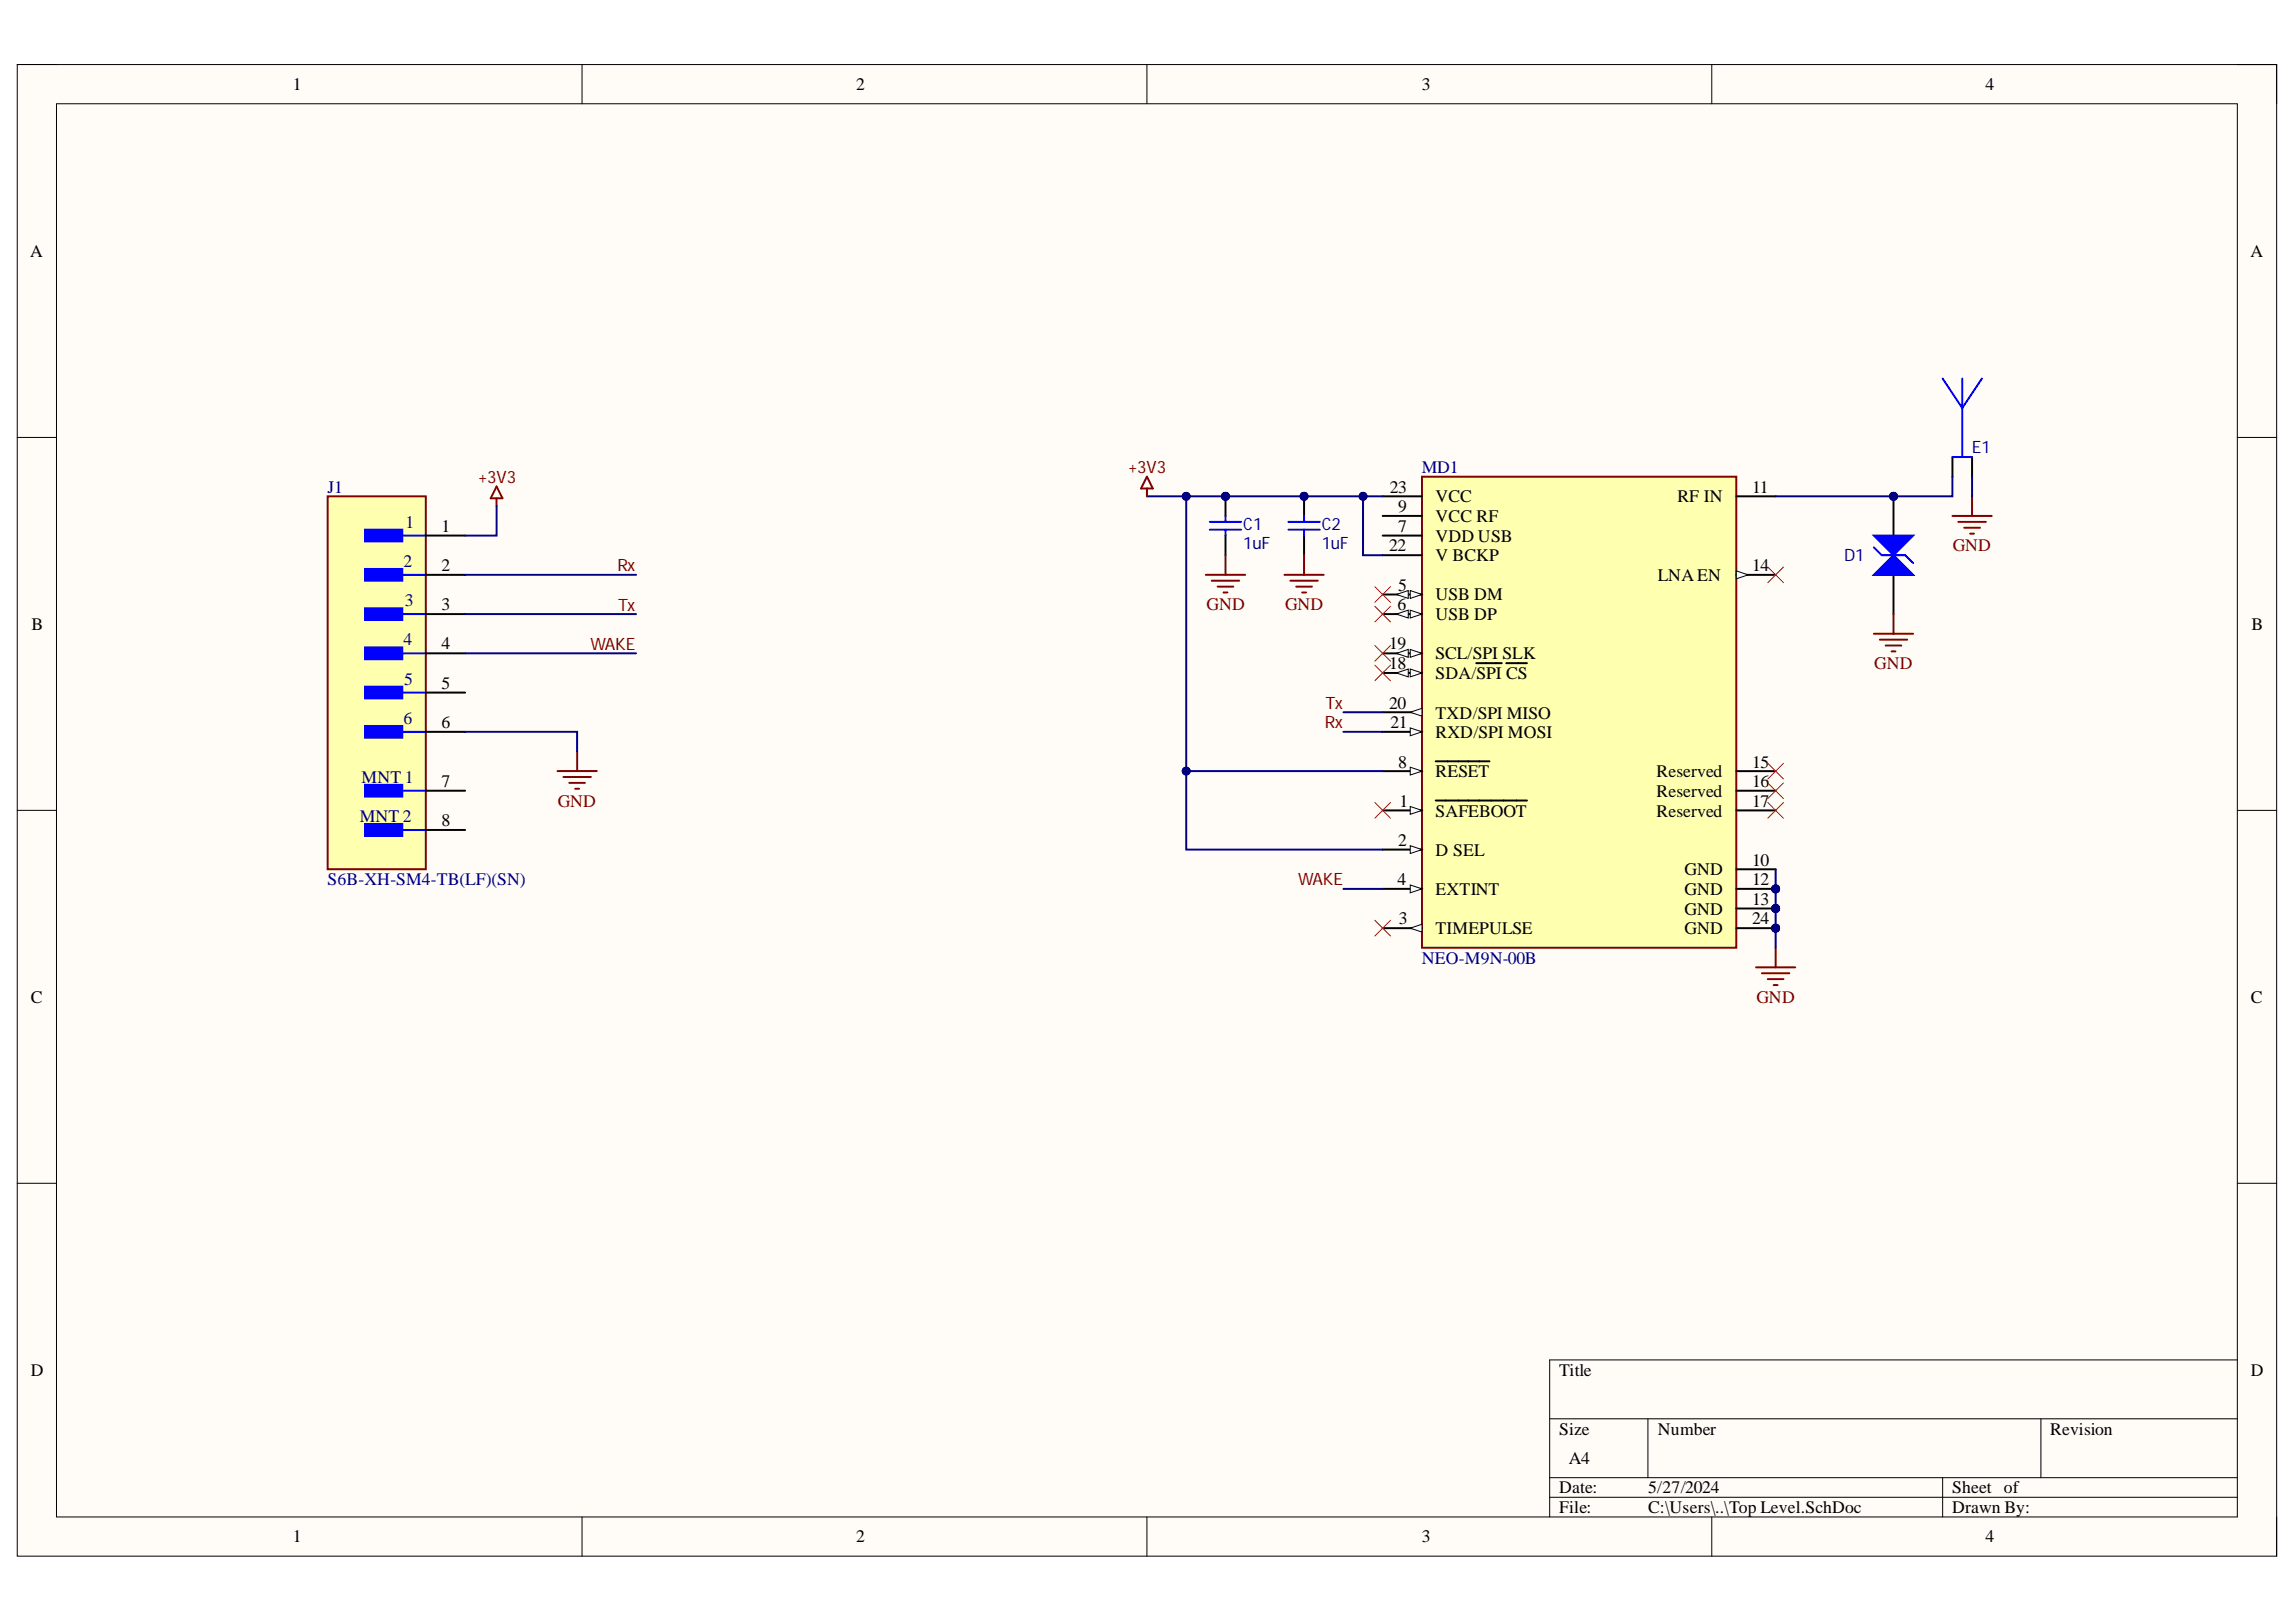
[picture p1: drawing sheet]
<svg xmlns="http://www.w3.org/2000/svg" width="297mm" height="210mm" viewBox="0 0 297 210" stroke-linecap="round" stroke-linejoin="round" font-family="sans-serif">
<defs><g id="words">
<g font-size="2.3">
<text x="37.9" y="11.7">1</text>
<text x="110.7" y="11.7">2</text>
<text x="183.9" y="11.7">3</text>
<text x="256.9" y="11.7">4</text>
<text x="3.9" y="33.3">A</text>
<text x="291.1" y="33.3">A</text>
<text x="179.8" y="63.7">23</text>
<text x="185.7" y="65">VCC</text>
<text x="217" y="65">RF IN</text>
<text x="226.7" y="63.7">11</text>
<text x="57.1" y="68.8">1</text>
<text x="179.7" y="71.4">22</text>
<text x="180.9" y="66.3">9</text>
<text x="180.9" y="68.8">7</text>
<text x="185.7" y="67.5">VCC RF</text>
<text x="185.7" y="70.1">VDD USB</text>
<text x="57.1" y="73.9">2</text>
<text x="180.9" y="76.4">5</text>
<text x="185.7" y="77.7">USB DM</text>
<text x="185.7" y="72.6">V BCKP</text>
<text x="214.5" y="75.2">LNAEN</text>
<text x="226.7" y="73.9">14</text>
<text x="4.1" y="81.5">B</text>
<text x="57.1" y="79">3</text>
<text x="180.8" y="79">6</text>
<text x="185.7" y="80.2">USB DP</text>
<text x="291.3" y="81.5">B</text>
<text x="57.1" y="84">4</text>
<text x="57.1" y="89.2">5</text>
<text x="179.7" y="84">19</text>
<text x="179.7" y="86.6">18</text>
<text x="185.7" y="85.3">SCL/SPI SLK</text>
<text x="185.7" y="87.8">SDA/SPI CS</text>
<text x="57.1" y="94.3">6</text>
<text x="179.7" y="91.7">20</text>
<text x="179.9" y="94.3">21</text>
<text x="185.7" y="95.5">RXD/SPI MOSI</text>
<text x="185.7" y="93">TXD/SPI MISO</text>
<text x="57.1" y="101.9">7</text>
<text x="180.9" y="99.3">8</text>
<text x="185.7" y="100.6">RESET</text>
<text x="214.3" y="100.6">Reserved</text>
<text x="226.7" y="99.3">15</text>
<text x="226.7" y="101.9">16</text>
<text x="57.1" y="106.9">8</text>
<text x="181.1" y="104.4">1</text>
<text x="185.7" y="105.7">SAFEBOOT</text>
<text x="214.3" y="103.1">Reserved</text>
<text x="214.3" y="105.7">Reserved</text>
<text x="226.7" y="104.4">17</text>
<text x="180.9" y="109.5">2</text>
<text x="185.7" y="110.8">D SEL</text>
<text x="217.9" y="113.3">GND</text>
<text x="226.7" y="112">10</text>
<text x="180.8" y="114.6">4</text>
<text x="181" y="119.6">3</text>
<text x="185.7" y="115.8">EXTINT</text>
<text x="217.9" y="115.8">GND</text>
<text x="217.9" y="118.4">GND</text>
<text x="226.7" y="114.6">12</text>
<text x="226.7" y="117.1">13</text>
<text x="226.7" y="119.6">24</text>
<text x="185.7" y="120.9">TIMEPULSE</text>
<text x="217.9" y="120.9">GND</text>
<text x="4" y="129.8">C</text>
<text x="291.2" y="129.8">C</text>
<text x="4" y="178">D</text>
<text x="201.7" y="178">Title</text>
<text x="291.2" y="178">D</text>
<text x="201.7" y="185.7">Size</text>
<text x="214.5" y="185.7">Number</text>
<text x="265.2" y="185.7">Revision</text>
<text x="203" y="189.5">A4</text>
<text x="201.7" y="193.3">Date:</text>
<text x="201.7" y="195.8">File:</text>
<text x="213.2" y="193.3">5/27/2024</text>
<text x="213.2" y="195.8">C:\Users\..\Top Level.SchDoc</text>
<text x="252.6" y="193.3">Sheet of</text>
<text x="252.6" y="195.8">Drawn By:</text>
<text x="37.9" y="199.6">1</text>
<text x="110.7" y="199.6">2</text>
<text x="183.9" y="199.6">3</text>
<text x="256.9" y="199.6">4</text>
</g>
<g font-size="2.3" fill="#000080">
<text x="42.4" y="63.7">J1</text>
<text x="183.9" y="61.2">MD1</text>
<text x="52.5" y="68.3">1</text>
<text x="52.2" y="73.4">2</text>
<text x="52.2" y="83.5">4</text>
<text x="52.4" y="78.5">3</text>
<text x="52.3" y="88.6">5</text>
<text x="52.2" y="93.8">6</text>
<text x="46.8" y="101.4">MNT 1</text>
<text x="46.5" y="106.4">MNT 2</text>
<text x="42.4" y="114.6">S6B-XH-SM4-TB(LF)(SN)</text>
<text x="183.9" y="124.7">NEO-M9N-00B</text>
</g>
<g font-size="2.3" fill="#800000">
<text x="252.6" y="71.4">GND</text>
<text x="156.1" y="79">GND</text>
<text x="166.3" y="79">GND</text>
<text x="242.5" y="86.6">GND</text>
<text x="72.2" y="104.4">GND</text>
<text x="227.3" y="129.8">GND</text>
</g>
<g font-size="2.2" fill="#000080">
<text x="255.1" y="58.7">E1</text>
<text x="160.8" y="71.1">1uF</text>
<text x="160.8" y="68.6">C1</text>
<text x="171" y="71.1">1uF</text>
<text x="171" y="68.6">C2</text>
<text x="238.6" y="72.6">D1</text>
</g>
<g font-size="2.2" fill="#800000">
<text x="61.8" y="62.5">+3V3</text>
<text x="145.9" y="61.2">+3V3</text>
<text x="79.9" y="73.9">Rx</text>
<text x="80" y="79">Tx</text>
<text x="76.4" y="84.1">WAKE</text>
<text x="171.4" y="94.3">Rx</text>
<text x="171.5" y="91.7">Tx</text>
<text x="167.9" y="114.6">WAKE</text>
</g>
</g></defs>
<path d="M2.2 8.4h292.3v193h-292.3z" fill-rule="evenodd" fill="#fffcf8"/>
<path d="M2.2 8.4h292.3v193h-292.3z" fill="none" stroke="#000" stroke-width=".13"/>
<path d="M7.3 13.4h282.1v182.9h-282.1z" fill-rule="evenodd" fill="#fffcf8"/>
<g fill="none" stroke="#000" stroke-width=".13">
<path d="M2.2 8.3h5.1M7.3 13.4h282.1v182.9h-282.1zM75.3 8.3v5.1M148.4 8.3v5.1M221.5 8.4v5M289.4 8.4h5.1v5M2.2 56.6h5.1M289.4 56.6h5.1M2.2 104.9h5.1M289.4 104.9h5.1M2.2 153.1h5.1M289.4 153.1h5.1"/>
<path d="M289.4 176h-88.9v20.3M75.3 196.3v5.1M148.4 196.3v5.1M200.5 183.6h88.9M200.5 191.2h88.9M200.5 193.8h88.9M213.2 183.6v7.6M221.5 196.3v5.1M251.3 191.2v5.1M264 183.6v7.6M294.5 196.3v5.1"/>
</g>
<circle cx="229.7" cy="115" r=".51" fill="#000080"/>
<circle cx="229.7" cy="115" r=".51" fill="none" stroke="#000080" stroke-width=".13"/>
<circle cx="229.7" cy="117.6" r=".51" fill="#000080"/>
<circle cx="229.7" cy="117.6" r=".51" fill="none" stroke="#000080" stroke-width=".13"/>
<circle cx="229.7" cy="120.1" r=".51" fill="#000080"/>
<circle cx="229.7" cy="120.1" r=".51" fill="none" stroke="#000080" stroke-width=".13"/>
<path d="M184 61.7h40.6v61h-40.6z" fill-rule="evenodd" fill="#ffffb0"/>
<path d="M184 61.7h40.6v61h-40.6z" fill="none" stroke="#800000" stroke-width=".25"/>
<path d="M178.9 99.8h5.1" fill="none" stroke="#000" stroke-width=".25"/>
<path d="M182.4 99.3l1.6 .5-1.6 .5z" fill="#f8fcff"/>
<path d="M182.4 99.3l1.6 .5-1.6 .5z" fill="none" stroke="#000" stroke-width=".13"/>
<path d="M185.7 98.5h7M178.9 104.9h5.1" fill="none" stroke="#000" stroke-width=".25"/>
<path d="M182.4 104.4l1.6 .5-1.6 .5z" fill="#f8fcff"/>
<path d="M182.4 104.4l1.6 .5-1.6 .5z" fill="none" stroke="#000" stroke-width=".13"/>
<path d="M178.9 109.9h5.1M185.7 103.6h11.8" fill="none" stroke="#000" stroke-width=".25"/>
<path d="M182.4 109.4l1.6 .5-1.6 .6z" fill="#f8fcff"/>
<path d="M182.4 109.4l1.6 .5-1.6 .6z" fill="none" stroke="#000" stroke-width=".13"/>
<path d="M178.9 115h5.1" fill="none" stroke="#000" stroke-width=".25"/>
<path d="M182.4 114.5l1.6 .5-1.6 .5z" fill="#f8fcff"/>
<path d="M182.4 114.5l1.6 .5-1.6 .5z" fill="none" stroke="#000" stroke-width=".13"/>
<path d="M178.9 94.7h5.1" fill="none" stroke="#000" stroke-width=".25"/>
<path d="M182.4 94.2l1.6 .5-1.6 .5z" fill="#f8fcff"/>
<path d="M182.4 94.2l1.6 .5-1.6 .5z" fill="none" stroke="#000" stroke-width=".13"/>
<path d="M178.9 84.6h5.1" fill="none" stroke="#000" stroke-width=".25"/>
<path d="M182.4 84l1.6 .6-1.6 .5z" fill="#f8fcff"/>
<path d="M182.4 84l1.6 .6-1.6 .5z" fill="none" stroke="#000" stroke-width=".13"/>
<path d="M180.7 84.6l1.5-.6v1.1z" fill="#f8fcff"/>
<path d="M180.7 84.6l1.5-.6v1.1z" fill="none" stroke="#000" stroke-width=".13"/>
<path d="M178.9 87.1h5.1" fill="none" stroke="#000" stroke-width=".25"/>
<path d="M182.4 86.6l1.6 .5-1.6 .5z" fill="#f8fcff"/>
<path d="M182.4 86.6l1.6 .5-1.6 .5z" fill="none" stroke="#000" stroke-width=".13"/>
<path d="M180.7 87.1l1.5-.5v1z" fill="#f8fcff"/>
<path d="M180.7 87.1l1.5-.5v1z" fill="none" stroke="#000" stroke-width=".13"/>
<path d="M191 85.8h3.3M194.9 85.8h2.6M178.9 120.1h5.1" fill="none" stroke="#000" stroke-width=".25"/>
<path d="M182.4 120.1l1.6-.5v1z" fill="#f8fcff"/>
<path d="M182.4 120.1l1.6-.5v1z" fill="none" stroke="#000" stroke-width=".13"/>
<path d="M178.9 92.2h5.1" fill="none" stroke="#000" stroke-width=".25"/>
<path d="M182.4 92.2l1.6-.5v1z" fill="#f8fcff"/>
<path d="M182.4 92.2l1.6-.5v1z" fill="none" stroke="#000" stroke-width=".13"/>
<path d="M178.9 76.9h5.1" fill="none" stroke="#000" stroke-width=".25"/>
<path d="M182.4 76.4l1.6 .5-1.6 .5z" fill="#f8fcff"/>
<path d="M182.4 76.4l1.6 .5-1.6 .5z" fill="none" stroke="#000" stroke-width=".13"/>
<path d="M180.7 76.9l1.5-.5v1z" fill="#f8fcff"/>
<path d="M180.7 76.9l1.5-.5v1z" fill="none" stroke="#000" stroke-width=".13"/>
<path d="M178.9 79.5h5.1" fill="none" stroke="#000" stroke-width=".25"/>
<path d="M182.4 79l1.6 .5-1.6 .5z" fill="#f8fcff"/>
<path d="M182.4 79l1.6 .5-1.6 .5z" fill="none" stroke="#000" stroke-width=".13"/>
<path d="M180.7 79.5l1.5-.5v1z" fill="#f8fcff"/>
<path d="M180.7 79.5l1.5-.5v1z" fill="none" stroke="#000" stroke-width=".13"/>
<path d="M178.9 64.2h5.1M178.9 66.8h5.1M178.9 69.3h5.1M178.9 71.8h5.1M224.6 112.5h5.1M224.6 115h5.1" fill="none" stroke="#000" stroke-width=".25"/>
<circle cx="229.7" cy="115" r=".51" fill="#000080"/>
<circle cx="229.7" cy="115" r=".51" fill="none" stroke="#000080" stroke-width=".13"/>
<path d="M224.6 117.6h5.1" fill="none" stroke="#000" stroke-width=".25"/>
<circle cx="229.7" cy="117.6" r=".51" fill="#000080"/>
<circle cx="229.7" cy="117.6" r=".51" fill="none" stroke="#000080" stroke-width=".13"/>
<path d="M224.6 120.1h5.1" fill="none" stroke="#000" stroke-width=".25"/>
<circle cx="229.7" cy="120.1" r=".51" fill="#000080"/>
<circle cx="229.7" cy="120.1" r=".51" fill="none" stroke="#000080" stroke-width=".13"/>
<path d="M224.6 74.4h5.1" fill="none" stroke="#000" stroke-width=".25"/>
<path d="M224.6 73.9l1.6 .5-1.6 .5z" fill="#f8fcff"/>
<path d="M224.6 73.9l1.6 .5-1.6 .5z" fill="none" stroke="#000" stroke-width=".13"/>
<path d="M224.6 64.2h5.1M224.6 99.8h5.1M224.6 102.3h5.1M224.6 104.9h5.1" fill="none" stroke="#000" stroke-width=".25"/>
<circle cx="158.5" cy="64.2" r=".51" fill="#000080"/>
<circle cx="158.5" cy="64.2" r=".51" fill="none" stroke="#000080" stroke-width=".13"/>
<path d="M158.5 64.2v2.6M158.5 69.3v2.5" fill="none" stroke="#000" stroke-width=".25"/>
<circle cx="158.5" cy="64.2" r=".51" fill="#000080"/>
<circle cx="158.5" cy="64.2" r=".51" fill="none" stroke="#000080" stroke-width=".13"/>
<path d="M156.5 67.5h4.1M156.5 68.5h4.1M158.5 66.8v.7M158.5 68.5v.8" fill="none" stroke="#00f" stroke-width=".25"/>
<circle cx="168.7" cy="64.2" r=".51" fill="#000080"/>
<circle cx="168.7" cy="64.2" r=".51" fill="none" stroke="#000080" stroke-width=".13"/>
<path d="M168.7 64.2v2.6M168.7 69.3v2.5" fill="none" stroke="#000" stroke-width=".25"/>
<circle cx="168.7" cy="64.2" r=".51" fill="#000080"/>
<circle cx="168.7" cy="64.2" r=".51" fill="none" stroke="#000080" stroke-width=".13"/>
<path d="M251.3 49l2.6 3.8 2.5-3.8M252.6 59.1h2.5M253.9 49v10.1M166.7 67.5h4M166.7 68.5h4M168.7 66.8v.7M168.7 68.5v.8" fill="none" stroke="#00f" stroke-width=".25"/>
<path d="M252.6 59.1v2.6M255.1 59.1v2.6" fill="none" stroke="#000" stroke-width=".25"/>
<path d="M252.6 66.8h5.1M253.4 67.5h3.5M254.1 68.3h2.1M254.9 69.1h.5M255.1 64.2v2.6M227.2 125.2h5.1M227.9 125.9h3.6M228.7 126.7h2M229.5 127.5h.5M229.7 122.7v2.5" fill="none" stroke="#800000" stroke-width=".25"/>
<path d="M228.7 73.4l2 2M230.7 73.4l-2 2M228.7 98.8l2 2M230.7 98.8l-2 2M177.9 103.8l2 2.1M179.9 103.8l-2 2.1M228.7 101.3l2 2M228.7 103.8l2 2.1M230.7 101.3l-2 2M230.7 103.8l-2 2.1" fill="none" stroke="#f00" stroke-width=".13"/>
<circle cx="245" cy="64.2" r=".51" fill="#000080"/>
<circle cx="245" cy="64.2" r=".51" fill="none" stroke="#000080" stroke-width=".13"/>
<path d="M245 64.2v5.1" fill="none" stroke="#000" stroke-width=".25"/>
<circle cx="245" cy="64.2" r=".51" fill="#000080"/>
<circle cx="245" cy="64.2" r=".51" fill="none" stroke="#000080" stroke-width=".13"/>
<path d="M245 74.4v5.1" fill="none" stroke="#000" stroke-width=".25"/>
<path d="M245 71.8l2.5 2.6h-5.1z" fill="#00f"/>
<path d="M242.4 70.8l1 1h3.1l1 1.1M245 71.8l2.5 2.6h-5.1z" fill="none" stroke="#00f" stroke-width=".25"/>
<path d="M242.4 69.3h5.1l-2.5 2.5z" fill="#00f"/>
<path d="M242.4 69.3h5.1l-2.5 2.5z" fill="none" stroke="#00f" stroke-width=".25"/>
<g fill="none" stroke="#800000" stroke-width=".25">
<path d="M156 74.4h5.1M156.8 75.2h3.5M157.5 75.9h2.1M158.3 76.7h.5M158.5 71.8v2.6M166.2 74.4h5.1M166.9 75.2h3.6M167.7 75.9h2M168.5 76.7h.5M168.7 71.8v2.6M245 79.5v2.5M242.4 82h5.1"/>
<path d="M243.2 82.8h3.5M244 83.5h2M244.7 84.3h.5"/>
</g>
<path d="M177.9 75.9l2 2M177.9 78.5l2 2M179.9 75.9l-2 2M179.9 78.5l-2 2M177.9 83.5l2 2.1M177.9 86.1l2 2M179.9 83.5l-2 2.1M179.9 86.1l-2 2M177.9 119.1l2 2M179.9 119.1l-2 2" fill="none" stroke="#f00" stroke-width=".13"/>
<path d="M42.4 64.2h12.7v48.3h-12.7z" fill-rule="evenodd" fill="#ffffb0"/>
<path d="M42.4 64.2h12.7v48.3h-12.7z" fill="none" stroke="#800000" stroke-width=".25"/>
<path d="M47.2 68.5h4.8v1.6h-4.8z" fill-rule="evenodd" fill="#00f"/>
<path d="M47.2 68.5h4.8v1.6h-4.8zM49.5 69.3h5.6" fill="none" stroke="#00f" stroke-width=".25"/>
<path d="M47.2 73.6h4.8v1.6h-4.8z" fill-rule="evenodd" fill="#00f"/>
<path d="M47.2 73.6h4.8v1.6h-4.8zM49.5 74.4h5.6" fill="none" stroke="#00f" stroke-width=".25"/>
<path d="M47.2 78.7h4.8v1.5h-4.8z" fill-rule="evenodd" fill="#00f"/>
<path d="M47.2 78.7h4.8v1.5h-4.8zM49.5 79.5h5.6" fill="none" stroke="#00f" stroke-width=".25"/>
<path d="M47.2 83.8h4.8v1.5h-4.8z" fill-rule="evenodd" fill="#00f"/>
<path d="M47.2 83.8h4.8v1.5h-4.8zM49.5 84.5h5.6" fill="none" stroke="#00f" stroke-width=".25"/>
<path d="M47.2 88.9h4.8v1.5h-4.8z" fill-rule="evenodd" fill="#00f"/>
<path d="M47.2 88.9h4.8v1.5h-4.8zM49.5 89.6h5.6" fill="none" stroke="#00f" stroke-width=".25"/>
<path d="M47.2 93.9h4.8v1.6h-4.8z" fill-rule="evenodd" fill="#00f"/>
<path d="M47.2 93.9h4.8v1.6h-4.8zM49.5 94.7h5.6" fill="none" stroke="#00f" stroke-width=".25"/>
<path d="M47.2 101.6h4.8v1.5h-4.8z" fill-rule="evenodd" fill="#00f"/>
<path d="M47.2 101.6h4.8v1.5h-4.8zM49.5 102.3h5.6" fill="none" stroke="#00f" stroke-width=".25"/>
<path d="M47.2 106.6h4.8v1.6h-4.8z" fill-rule="evenodd" fill="#00f"/>
<path d="M47.2 106.6h4.8v1.6h-4.8zM49.5 107.4h5.6" fill="none" stroke="#00f" stroke-width=".25"/>
<path d="M55.1 69.3h5.1M55.1 74.4h5.1M55.1 79.5h5.1M55.1 84.5h5.1M55.1 89.6h5.1M55.1 94.7h5.1M55.1 102.3h5.1M55.1 107.4h5.1" fill="none" stroke="#000" stroke-width=".25"/>
<path d="M64.2 63l.8 1.5h-1.5zM64.2 64.5v1M72.1 99.8h5.1M74.7 97.2v2.6M72.9 100.6h3.5M73.6 101.3h2.1M74.4 102.1h.5" fill="none" stroke="#800000" stroke-width=".25"/>
<path d="M252.6 61.7v2.5h-22.9" fill="none" stroke="#000080" stroke-width=".25"/>
<circle cx="245" cy="64.2" r=".51" fill="#000080"/>
<circle cx="245" cy="64.2" r=".51" fill="none" stroke="#000080" stroke-width=".13"/>
<path d="M255.1 61.7v2.5M229.7 112.5v2.5" fill="none" stroke="#000080" stroke-width=".25"/>
<circle cx="229.7" cy="115" r=".51" fill="#000080"/>
<circle cx="229.7" cy="115" r=".51" fill="none" stroke="#000080" stroke-width=".13"/>
<path d="M229.7 115v2.6" fill="none" stroke="#000080" stroke-width=".25"/>
<circle cx="229.7" cy="117.6" r=".51" fill="#000080"/>
<circle cx="229.7" cy="117.6" r=".51" fill="none" stroke="#000080" stroke-width=".13"/>
<circle cx="229.7" cy="115" r=".51" fill="#000080"/>
<circle cx="229.7" cy="115" r=".51" fill="none" stroke="#000080" stroke-width=".13"/>
<path d="M229.7 117.6v2.5" fill="none" stroke="#000080" stroke-width=".25"/>
<circle cx="229.7" cy="120.1" r=".51" fill="#000080"/>
<circle cx="229.7" cy="120.1" r=".51" fill="none" stroke="#000080" stroke-width=".13"/>
<circle cx="229.7" cy="117.6" r=".51" fill="#000080"/>
<circle cx="229.7" cy="117.6" r=".51" fill="none" stroke="#000080" stroke-width=".13"/>
<path d="M229.7 120.1v2.6" fill="none" stroke="#000080" stroke-width=".25"/>
<circle cx="229.7" cy="120.1" r=".51" fill="#000080"/>
<circle cx="229.7" cy="120.1" r=".51" fill="none" stroke="#000080" stroke-width=".13"/>
<path d="M153.5 99.8h25.4M173.8 92.2h5.1M173.8 94.7h5.1M173.8 115h5.1" fill="none" stroke="#000080" stroke-width=".25"/>
<circle cx="153.5" cy="99.8" r=".51" fill="#000080"/>
<circle cx="153.5" cy="99.8" r=".51" fill="none" stroke="#000080" stroke-width=".13"/>
<path d="M176.3 64.2v7.6h2.6" fill="none" stroke="#000080" stroke-width=".25"/>
<circle cx="176.3" cy="64.2" r=".51" fill="#000080"/>
<circle cx="176.3" cy="64.2" r=".51" fill="none" stroke="#000080" stroke-width=".13"/>
<path d="M60.2 74.4h22.1M60.2 79.5h22.1M64.2 65.5v3.8h-4M148.4 64.2h30.5M60.2 94.7h14.5v2.5M60.2 84.5h22.1" fill="none" stroke="#000080" stroke-width=".25"/>
<circle cx="153.5" cy="64.2" r=".51" fill="#000080"/>
<circle cx="153.5" cy="64.2" r=".51" fill="none" stroke="#000080" stroke-width=".13"/>
<circle cx="158.5" cy="64.2" r=".51" fill="#000080"/>
<circle cx="158.5" cy="64.2" r=".51" fill="none" stroke="#000080" stroke-width=".13"/>
<circle cx="168.7" cy="64.2" r=".51" fill="#000080"/>
<circle cx="168.7" cy="64.2" r=".51" fill="none" stroke="#000080" stroke-width=".13"/>
<circle cx="176.3" cy="64.2" r=".51" fill="#000080"/>
<circle cx="176.3" cy="64.2" r=".51" fill="none" stroke="#000080" stroke-width=".13"/>
<path d="M153.5 64.2v45.7h25.4" fill="none" stroke="#000080" stroke-width=".25"/>
<circle cx="153.5" cy="99.8" r=".51" fill="#000080"/>
<circle cx="153.5" cy="99.8" r=".51" fill="none" stroke="#000080" stroke-width=".13"/>
<circle cx="153.5" cy="64.2" r=".51" fill="#000080"/>
<circle cx="153.5" cy="64.2" r=".51" fill="none" stroke="#000080" stroke-width=".13"/>
<path d="M148.4 61.7l.7 1.5h-1.5zM148.4 63.2v1" fill="none" stroke="#800000" stroke-width=".25"/>
<use href="#words"/>
</svg>
